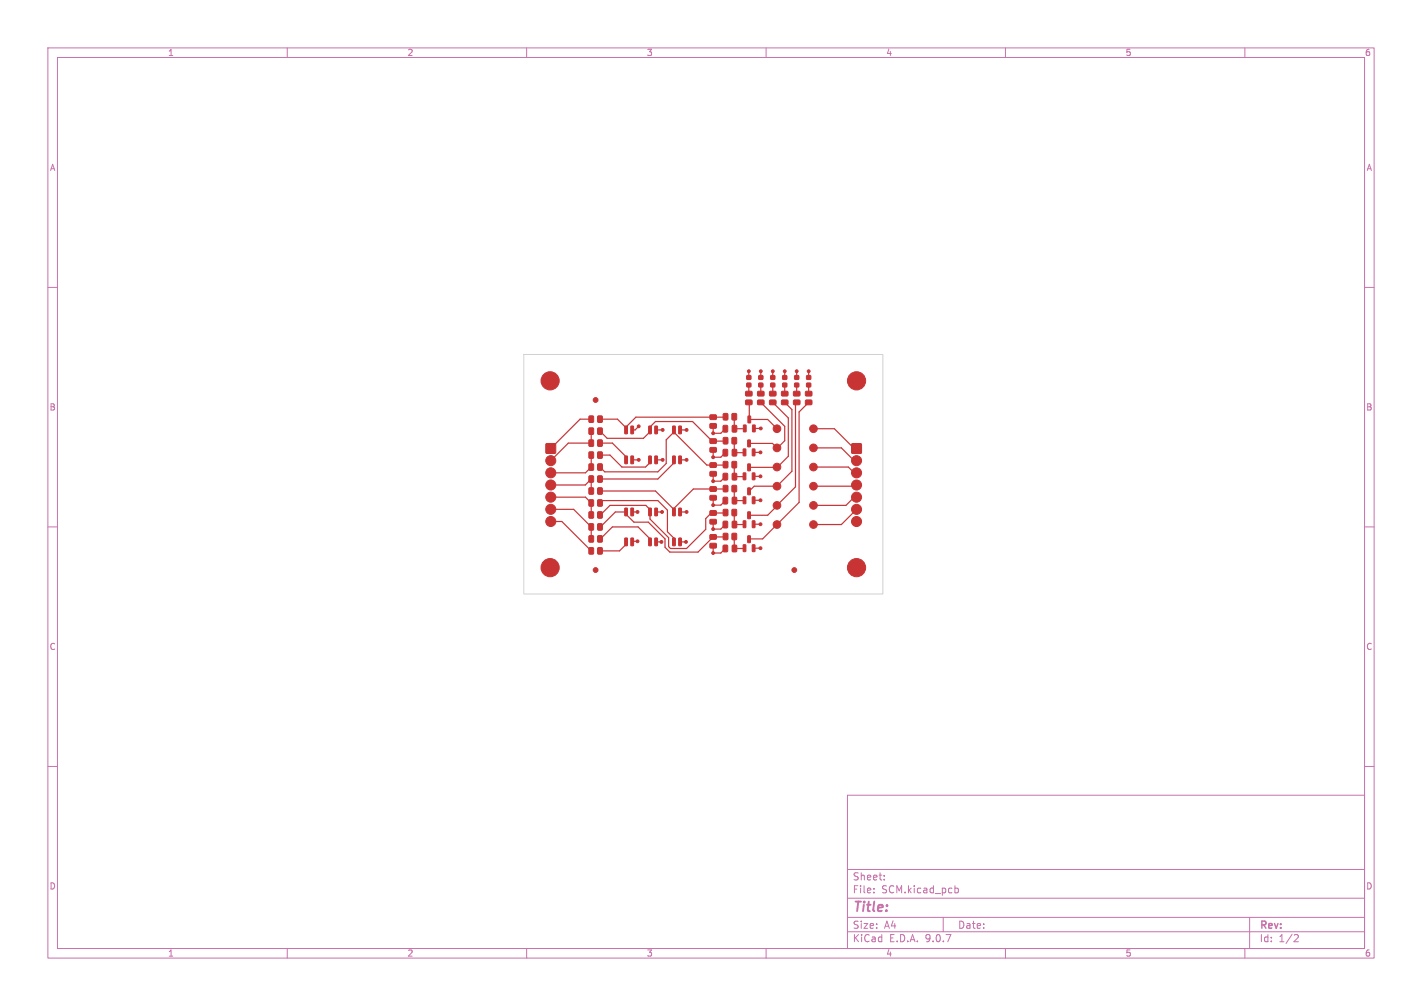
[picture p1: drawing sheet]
<svg xmlns="http://www.w3.org/2000/svg" width="297mm" height="210mm" viewBox="0 0 297 210" stroke-linecap="round" stroke-linejoin="round" font-family="sans-serif">
<defs><g id="words">
<text font-size="2.8" fill="#c872ab" x="178" y="190.9">Title:</text>
<g font-size="2.1" fill="#c872ab">
<text x="178" y="184">Sheet:</text>
<text x="178" y="186.7">File:</text>
<text x="184.1" y="186.7">SCM.kicad_pcb</text>
<text x="178" y="196.9">KiCad</text>
<text x="178" y="194.1">Size:</text>
<text x="184.7" y="194.1">A4</text>
<text x="185.7" y="196.9">E.D.A.</text>
<text x="193.3" y="196.9">9.0.7</text>
<text x="200" y="194.1">Date:</text>
<text x="263" y="194.3">Rev:</text>
<text x="263" y="196.9">Id:</text>
<text x="267.1" y="196.9">1/2</text>
</g>
<g font-size="1.8" fill="#c872ab">
<text x="35" y="11.9">1</text>
<text x="85" y="11.9">2</text>
<text x="135" y="11.9">3</text>
<text x="185" y="11.9">4</text>
<text x="235" y="11.9">5</text>
<text x="285" y="11.9">6</text>
<text x="10.3" y="35.9">A</text>
<text x="285.4" y="35.9">A</text>
<text x="10.3" y="85.9">B</text>
<text x="285.3" y="85.9">B</text>
<text x="10.3" y="135.9">C</text>
<text x="285.3" y="135.9">C</text>
<text x="10.3" y="185.9">D</text>
<text x="285.3" y="185.9">D</text>
<text x="35" y="199.9">1</text>
<text x="85" y="199.9">2</text>
<text x="135" y="199.9">3</text>
<text x="185" y="199.9">4</text>
<text x="235" y="199.9">5</text>
<text x="285" y="199.9">6</text>
</g>
</g></defs>
<g fill="none" stroke="#c872ab" stroke-width=".21">
<path d="M10 10h277v190h-277zM12 12h273v186h-273zM60 10v2M110 10v2M160 10v2M210 10v2M260 10v2M10 60h2M285 60h2M10 110h2M285 110h2M10 160h2"/>
<path d="M177 166h108v32h-108zM285 160h2M60 198v2M110 198v2M160 198v2M177 194.5h108M177 191.5h108M177 187.5h108M177 181.5h108M182.5 186.3v.1M182.5 185.5v.1M184.7 183.6v.1"/>
<path d="M184.7 182.8v.1M197 191.5v3M199.5 184.9v1.5M199.5 185.5l.4-.1 .3 .3-.2 .6h-.5M210 198v2M260 198v2M261 191.5v6.5M270.5 195.1l.5 .1 .2 .3-1 1.1h1"/>
</g>
<g fill="#c83434" stroke="#c83434" stroke-width=".21">
<path d="M155.2 113.7l.6 .1-.1 1.4-.5-.1z"/>
<path d="M157.1 113.7l.6 .1-.1 1.4-.5-.1z"/>
<path d="M156.2 111.9h.5v1.4l-.5-.1z"/>
<path d="M168.5 80h.8v.7h-.8z"/>
<path d="M168.5 78.4h.8v.8h-.8z"/>
<path d="M130.5 95.2l.6 .1-.1 1.5-.5-.1z"/>
<path d="M131.8 95.2l.5 .1-.1 1.5-.5-.1z"/>
<path d="M131.8 89h.5l-.1 1.6-.5-.1z"/>
<path d="M130.5 89h.6l-.1 1.6-.5-.1z"/>
<path d="M152.9 91.4l.7-.1 .3 .2v1l-.2 .2h-.6l-.2-.2z"/>
<path d="M151.1 91.4l.7-.1 .2 .2v1l-.1 .2h-.6l-.3-.2z"/>
<path d="M152.9 86.4l.7-.1 .3 .2v1l-.2 .2h-.6l-.2-.2z"/>
<path d="M151.1 86.4l.7-.1 .2 .2v1l-.1 .2h-.6l-.3-.2z"/>
<path d="M123 89.4l.7-.1 .3 .2v1l-.2 .2h-.6l-.2-.2z"/>
<path d="M124.9 89.4l.7-.1 .2 .2v1l-.1 .2h-.6l-.3-.2z"/>
<path d="M152.9 111.4l.7-.1 .3 .2v1l-.2 .2h-.6l-.2-.2z"/>
<path d="M151.1 111.4l.7-.1 .2 .2v1l-.1 .2h-.6l-.3-.2z"/>
<path d="M123 99.4l.7-.1 .3 .2v1l-.2 .2h-.6l-.2-.2z"/>
<path d="M124.9 99.4l.7-.1 .2 .2v1l-.1 .2h-.6l-.3-.2z"/>
<path d="M123 94.4l.7-.1 .3 .2v1l-.2 .2h-.6l-.2-.2z"/>
<path d="M124.9 94.4l.7-.1 .2 .2v1l-.1 .2h-.6l-.3-.2z"/>
<path d="M148.3 103.5l1.2-.1 .2 .3-.1 .6-.2 .1h-1l-.2-.2z"/>
<path d="M148.3 101.6h1.2l.2 .2-.1 .6-.2 .2h-1l-.2-.2z"/>
<path d="M160.8 81.7h1.1l.2 .2v.6l-.3 .2h-.9l-.2-.3z"/>
<path d="M160.8 83.6l1.1-.1 .2 .2v.7l-.3 .1h-.9l-.2-.2z"/>
<path d="M177.9 92.7h2v1.9h-2z"/>
<path d="M123 104.4l.7-.1 .3 .2v1l-.2 .2h-.6l-.2-.2z"/>
<path d="M124.9 104.4l.7-.1 .2 .2v1l-.1 .2h-.6l-.3-.2z"/>
<path d="M152.9 106.4l.7-.1 .3 .2v1l-.2 .2h-.6l-.2-.2z"/>
<path d="M151.1 106.4l.7-.1 .2 .2v1l-.1 .2h-.6l-.3-.2z"/>
<path d="M148.3 98.5l1.2-.1 .2 .3-.1 .6-.2 .1h-1l-.2-.2z"/>
<path d="M148.3 96.6h1.2l.2 .2-.1 .6-.2 .2h-1l-.2-.2z"/>
<path d="M155.2 98.7l.6 .1-.1 1.4-.5-.1z"/>
<path d="M157.1 98.7l.6 .1-.1 1.4-.5-.1z"/>
<path d="M156.2 96.9h.5v1.4l-.5-.1z"/>
<path d="M123 96.9l.7-.1 .3 .2v1l-.2 .2h-.6l-.2-.2z"/>
<path d="M124.9 96.9l.7-.1 .2 .2v1l-.1 .2h-.6l-.3-.2z"/>
<path d="M148.3 108.5l1.2-.1 .2 .3-.1 .6-.2 .1h-1l-.2-.2z"/>
<path d="M148.3 106.6h1.2l.2 .2-.1 .6-.2 .2h-1l-.2-.2z"/>
<path d="M155.2 93.7l.6 .1-.1 1.4-.5-.1z"/>
<path d="M157.1 93.7l.6 .1-.1 1.4-.5-.1z"/>
<path d="M156.2 91.9h.5v1.4l-.5-.1z"/>
<path d="M152.9 96.4l.7-.1 .3 .2v1l-.2 .2h-.6l-.2-.2z"/>
<path d="M151.1 96.4l.7-.1 .2 .2v1l-.1 .2h-.6l-.3-.2z"/>
<path d="M123 106.9l.7-.1 .3 .2v1l-.2 .2h-.6l-.2-.2z"/>
<path d="M124.9 106.9l.7-.1 .2 .2v1l-.1 .2h-.6l-.3-.2z"/>
<path d="M135.5 112.3l.6 .1-.1 1.5h-.5z"/>
<path d="M136.8 112.3l.5 .1-.1 1.5h-.5z"/>
<path d="M136.8 106.1h.5l-.1 1.6-.5-.1z"/>
<path d="M135.5 106.1h.6l-.1 1.6-.5-.1z"/>
<path d="M148.3 93.5l1.2-.1 .2 .3-.1 .6-.2 .1h-1l-.2-.2z"/>
<path d="M148.3 91.6h1.2l.2 .2-.1 .6-.2 .2h-1l-.2-.2z"/>
<path d="M158.3 81.7h1.1l.2 .2v.6l-.3 .2h-.9l-.2-.3z"/>
<path d="M158.3 83.6l1.1-.1 .2 .2v.7l-.3 .1h-.9l-.2-.2z"/>
<path d="M152.9 101.4l.7-.1 .3 .2v1l-.2 .2h-.6l-.2-.2z"/>
<path d="M151.1 101.4l.7-.1 .2 .2v1l-.1 .2h-.6l-.3-.2z"/>
<path d="M123 91.9l.7-.1 .3 .2v1l-.2 .2h-.6l-.2-.2z"/>
<path d="M124.9 91.9l.7-.1 .2 .2v1l-.1 .2h-.6l-.3-.2z"/>
<path d="M168.3 81.7h1.1l.2 .2v.6l-.3 .2h-.9l-.2-.3z"/>
<path d="M168.3 83.6l1.1-.1 .2 .2v.7l-.3 .1h-.9l-.2-.2z"/>
<path d="M153 93.8h.6l.3 .1v1.1l-.2 .2h-.5l-.3-.1z"/>
<path d="M151.1 93.8h.6l.3 .1v1.1l-.2 .2h-.6l-.2-.1z"/>
<path d="M153 113.8h.6l.3 .1v1.1l-.2 .2h-.5l-.3-.1z"/>
<path d="M151.1 113.8h.6l.3 .1v1.1l-.2 .2h-.6l-.2-.1z"/>
<path d="M156 80h.8v.7h-.8z"/>
<path d="M156 78.4h.8v.8h-.8z"/>
<path d="M123 114.4l.7-.1 .3 .2v1l-.2 .2h-.6l-.2-.2z"/>
<path d="M124.9 114.4l.7-.1 .2 .2v1l-.1 .2h-.6l-.3-.2z"/>
<path d="M153 88.8h.6l.3 .1v1.1l-.2 .2h-.5l-.3-.1z"/>
<path d="M151.1 88.8h.6l.3 .1v1.1l-.2 .2h-.6l-.2-.1z"/>
<path d="M135.5 95.2l.6 .1-.1 1.5-.5-.1z"/>
<path d="M136.8 95.2l.5 .1-.1 1.5-.5-.1z"/>
<path d="M136.8 89h.5l-.1 1.6-.5-.1z"/>
<path d="M135.5 89h.6l-.1 1.6-.5-.1z"/>
<path d="M161 80h.8v.7h-.8z"/>
<path d="M161 78.4h.8v.8h-.8z"/>
<path d="M155.2 103.7l.6 .1-.1 1.4-.5-.1z"/>
<path d="M157.1 103.7l.6 .1-.1 1.4-.5-.1z"/>
<path d="M156.2 101.9h.5v1.4l-.5-.1z"/>
<path d="M153 108.8h.6l.3 .1v1.1l-.2 .2h-.5l-.3-.1z"/>
<path d="M151.1 108.8h.6l.3 .1v1.1l-.2 .2h-.6l-.2-.1z"/>
<path d="M123 109.4l.7-.1 .3 .2v1l-.2 .2h-.6l-.2-.2z"/>
<path d="M124.9 109.4l.7-.1 .2 .2v1l-.1 .2h-.6l-.3-.2z"/>
<path d="M130.5 112.3l.6 .1-.1 1.5h-.5z"/>
<path d="M131.8 112.3l.5 .1-.1 1.5h-.5z"/>
<path d="M131.8 106.1h.5l-.1 1.6-.5-.1z"/>
<path d="M130.5 106.1h.6l-.1 1.6-.5-.1z"/>
<path d="M158.5 80h.8v.7h-.8z"/>
<path d="M158.5 78.4h.8v.8h-.8z"/>
<path d="M114.1 92.6h1.9v2h-1.9z"/>
<path d="M123 101.9l.7-.1 .3 .2v1l-.2 .2h-.6l-.2-.2z"/>
<path d="M124.9 101.9l.7-.1 .2 .2v1l-.1 .2h-.6l-.3-.2z"/>
<path d="M140.5 112.3l.6 .1-.1 1.5h-.5z"/>
<path d="M141.8 112.3l.5 .1-.1 1.5h-.5z"/>
<path d="M141.8 106.1h.5l-.1 1.6-.5-.1z"/>
<path d="M140.5 106.1h.6l-.1 1.6-.5-.1z"/>
<path d="M153 98.8h.6l.3 .1v1.1l-.2 .2h-.5l-.3-.1z"/>
<path d="M151.1 98.8h.6l.3 .1v1.1l-.2 .2h-.6l-.2-.1z"/>
<path d="M155.3 88.7l.5 .1v1.4l-.5-.1z"/>
<path d="M157.2 88.7l.5 .1v1.4l-.5-.1z"/>
<path d="M156.2 86.9h.6l-.1 1.4-.5-.1z"/>
<path d="M165.8 81.7h1.1l.2 .2v.6l-.3 .2h-.9l-.2-.3z"/>
<path d="M165.8 83.6l1.1-.1 .2 .2v.7l-.3 .1h-.9l-.2-.2z"/>
<path d="M163.5 80h.8v.7h-.8z"/>
<path d="M163.5 78.4h.8v.8h-.8z"/>
<path d="M155.2 108.7l.6 .1-.1 1.4-.5-.1z"/>
<path d="M157.1 108.7l.6 .1-.1 1.4-.5-.1z"/>
<path d="M156.2 106.9h.5v1.4l-.5-.1z"/>
<path d="M123 86.9l.7-.1 .3 .2v1l-.2 .2h-.6l-.2-.2z"/>
<path d="M124.9 86.9l.7-.1 .2 .2v1l-.1 .2h-.6l-.3-.2z"/>
<path d="M163.3 81.7h1.1l.2 .2v.6l-.3 .2h-.9l-.2-.3z"/>
<path d="M163.3 83.6l1.1-.1 .2 .2v.7l-.3 .1h-.9l-.2-.2z"/>
<path d="M148.3 88.5l1.2-.1 .2 .3-.1 .6-.2 .1h-1l-.2-.2z"/>
<path d="M148.3 86.6h1.2l.2 .2-.1 .6-.2 .2h-1l-.2-.2z"/>
<path d="M153 103.8h.6l.3 .1v1.1l-.2 .2h-.5l-.3-.1z"/>
<path d="M151.1 103.8h.6l.3 .1v1.1l-.2 .2h-.6l-.2-.1z"/>
<path d="M140.5 95.2l.6 .1-.1 1.5-.5-.1z"/>
<path d="M141.8 95.2l.5 .1-.1 1.5-.5-.1z"/>
<path d="M141.8 89h.5l-.1 1.6-.5-.1z"/>
<path d="M140.5 89h.6l-.1 1.6-.5-.1z"/>
<path d="M123 111.9l.7-.1 .3 .2v1l-.2 .2h-.6l-.2-.2z"/>
<path d="M124.9 111.9l.7-.1 .2 .2v1l-.1 .2h-.6l-.3-.2z"/>
<path d="M148.3 113.5l1.2-.1 .2 .3-.1 .6-.2 .1h-1l-.2-.2z"/>
<path d="M148.3 111.6h1.2l.2 .2-.1 .6-.2 .2h-1l-.2-.2z"/>
<path d="M166 80h.8v.7h-.8z"/>
<path d="M166 78.4h.8v.8h-.8z"/>
<path d="M155.8 81.7h1.1l.2 .2v.6l-.3 .2h-.9l-.2-.3z"/>
<path d="M155.8 83.6l1.1-.1 .2 .2v.7l-.3 .1h-.9l-.2-.2z"/>
<circle cx="165.9" cy="119" r=".5"/>
<circle cx="178.9" cy="96.2" r="1.05"/>
<circle cx="178.9" cy="98.7" r="1.05"/>
<circle cx="178.9" cy="101.2" r="1.05"/>
<circle cx="178.9" cy="103.8" r="1.05"/>
<circle cx="178.9" cy="106.3" r="1.05"/>
<circle cx="178.9" cy="108.9" r="1.05"/>
<circle cx="169.9" cy="105.5" r=".8"/>
<circle cx="162.3" cy="105.5" r=".8"/>
<circle cx="169.9" cy="89.5" r=".8"/>
<circle cx="162.3" cy="89.5" r=".8"/>
<circle cx="169.9" cy="97.5" r=".8"/>
<circle cx="162.3" cy="97.5" r=".8"/>
<circle cx="114.9" cy="118.5" r="1.9"/>
<circle cx="124.4" cy="119" r=".5"/>
<circle cx="178.9" cy="79.5" r="1.9"/>
<circle cx="178.9" cy="118.5" r="1.9"/>
<circle cx="169.9" cy="109.5" r=".8"/>
<circle cx="162.3" cy="109.5" r=".8"/>
<circle cx="115" cy="96.2" r="1.05"/>
<circle cx="115" cy="98.7" r="1.05"/>
<circle cx="115" cy="101.2" r="1.05"/>
<circle cx="115" cy="103.8" r="1.05"/>
<circle cx="115" cy="106.3" r="1.05"/>
<circle cx="115" cy="108.9" r="1.05"/>
<circle cx="124.4" cy="83.5" r=".5"/>
<circle cx="169.9" cy="93.5" r=".8"/>
<circle cx="162.3" cy="93.5" r=".8"/>
<circle cx="169.9" cy="101.5" r=".8"/>
<circle cx="162.3" cy="101.5" r=".8"/>
<circle cx="114.9" cy="79.5" r="1.9"/>
<circle cx="133.1" cy="113" r=".3"/>
<circle cx="143.4" cy="96" r=".3"/>
<circle cx="158.8" cy="114.4" r=".3"/>
<circle cx="148.9" cy="115.4" r=".3"/>
<circle cx="133.4" cy="96" r=".3"/>
<circle cx="158.8" cy="109.4" r=".3"/>
<circle cx="138.4" cy="96" r=".3"/>
<circle cx="148.9" cy="95.5" r=".3"/>
<circle cx="158.8" cy="94.4" r=".3"/>
<circle cx="143.3" cy="113.1" r=".3"/>
<circle cx="133.4" cy="89" r=".3"/>
<circle cx="133.1" cy="106.9" r=".3"/>
<circle cx="158.8" cy="99.4" r=".3"/>
<circle cx="158.8" cy="104.4" r=".3"/>
<circle cx="138.2" cy="113.1" r=".3"/>
<circle cx="143.4" cy="106.9" r=".3"/>
<circle cx="148.9" cy="90.4" r=".3"/>
<circle cx="148.9" cy="100.5" r=".3"/>
<circle cx="148.9" cy="110.5" r=".3"/>
<circle cx="138.3" cy="106.9" r=".3"/>
<circle cx="138.4" cy="89.8" r=".3"/>
<circle cx="143.4" cy="89.8" r=".3"/>
<circle cx="158.9" cy="89.4" r=".3"/>
<circle cx="148.9" cy="105.5" r=".3"/>
<circle cx="156.4" cy="77.5" r=".3"/>
<circle cx="158.9" cy="77.5" r=".3"/>
<circle cx="161.4" cy="77.5" r=".3"/>
<circle cx="163.9" cy="77.5" r=".3"/>
<circle cx="166.4" cy="77.5" r=".3"/>
<circle cx="168.9" cy="77.5" r=".3"/>
</g>
<g fill="none" stroke="#c83434" stroke-width=".25">
<path d="M156.4 77.5v1.3M158.9 77.5v1.3M161.4 77.5v1.3M163.9 77.5v1.3M166.4 77.5v1.3M168.9 77.5v1.3M123.4 97.5h.1M123.5 87.5h-2.3l-6.2 6.1M123.5 90v2.5h-4.8l-3.7 3.7M123.5 95v2.5M123.5 97.5l-1.2 1.2h-7.3M125.3 87.5h3.7l1.8 1.8"/>
<path d="M125.3 92.5h2.6l2.9 2.9v.6M125.3 95h2.1l2.5 2.5h4.9l1-.9v-.6M125.3 90l1.5 1.5h7.6l1.4-1.4v-1l1.1-1.1h7.8l4 4.1 2.8-.1M132 96h1.4M133.4 89l-.8 .8h-.6M137 89.8h1.4M137 96h1.4M140.8 96v.6l-3.4 3.4h-12.1M140.8 89.8v.4l6.8 6.9 3.9-.1M140.8 90.2l-1.7 1.6v5l-1.7 1.7h-11.1l-1-1M142 89.8h1.4M142 96h1.4"/>
<path d="M148.9 88.9v1.6h1.6l1-1M148.9 93.9v1.6h1.6l1-1M148.9 98.9v1.6h1.6l1-1M151.5 87l-18.7 .1-2 2v.7M153.4 87v2.5l2.1-.1M153.4 92v2.5l2.1-.1M153.4 97v2.5l2.1-.1M156.4 80.4v1.8M156.4 84l.1 3.6h3.8l2 1.9M157.4 94.4h1.4M157.4 99.4h1.4M157.4 89.4h1.5"/>
<path d="M158.9 80.4v1.8M158.9 84l5 5v3l-1.5 1.5-1.1-.9h-4.9M161.4 84l3.3 3.3v8l-2.5 2.3h-5.8M161.4 80.4v1.8M163.9 80.4v1.8M163.9 84l1.5 1.5v12.9l-3.1 3.1h-4.8l-1.1 1.1M166.4 80.4v1.8M166.4 84l-.3 .3v17.3l-5.8 6h-3.9M168.9 80.4v1.8M168.9 84l-2 2v18.9l-7.6 7.6-2.9 .1M169.9 89.5h4.4l4.1 4.1h.5M169.9 97.5h7.3l1.2 1.2h.5"/>
<path d="M169.9 93.5h5.8l2.7 2.7h.5M178.4 93.5h.1M115 101.2h7.2l1.3-1.2v2.5M115 103.8h7.3l1.2 1.2M115 106.3h4.8l3.7 3.7M115 108.9h2.4l6.1 6.1M123.5 105v2.5M123.5 109.8v2.7M123.5 105l-.4 .4M125.3 110l3.2-3.1h2.3v.5l1.6 1.6h3l3.5 3.5v1.8l1 1h5.9l3.1-3.2 2.6-.1M125.3 105l.5-.5h11.6l2 2v4.5l1.4 1.4v.7M125.3 112.5l2.6-2.5h5.4l2.5 2.5v.6"/>
<path d="M125.3 102.5h11.6l3.9 3.9M130.8 113.1v.5l-1.4 1.4h-4.1M132 106.9h1.2M133.2 113h-1l-.2 .1M137 113.1h1.2M137 106.9h1.3M142 113.1h1.3M142 106.9h1.4M148.9 108.9v1.6h1.6l1-1M148.9 103.9v1.6h1.6l1-1M148.9 113.9v1.6h1.6l1-1M151.5 107l-2.9 .1-1.2 1.2v2.2l-4 4h-3.4l-.3-.4v-1.8l-3.9-3.9v-2l-.9-.9h-7.5l-2.1 2"/>
<path d="M151.5 102l-6.7 .1-4 4v.8M153.4 102v2.5l2.1-.1M153.4 107v2.5l2.1-.1M153.4 112v2.5l2.1-.1M157.4 114.4h1.4M157.4 104.4h1.4M157.4 109.4h1.4M178.4 106.3h.5l-3.2 3.2h-5.8M178.4 101.3h.5l-.2 .2h-8.8M178.4 101.4l-.1 .1M178.9 103.8h-.5l-1.7 1.7h-6.8"/>
</g>
<path d="M109.4 74h75v50h-75z" fill="none" stroke="#d0d2cd" stroke-width=".21"/>
<use href="#words"/>
</svg>
